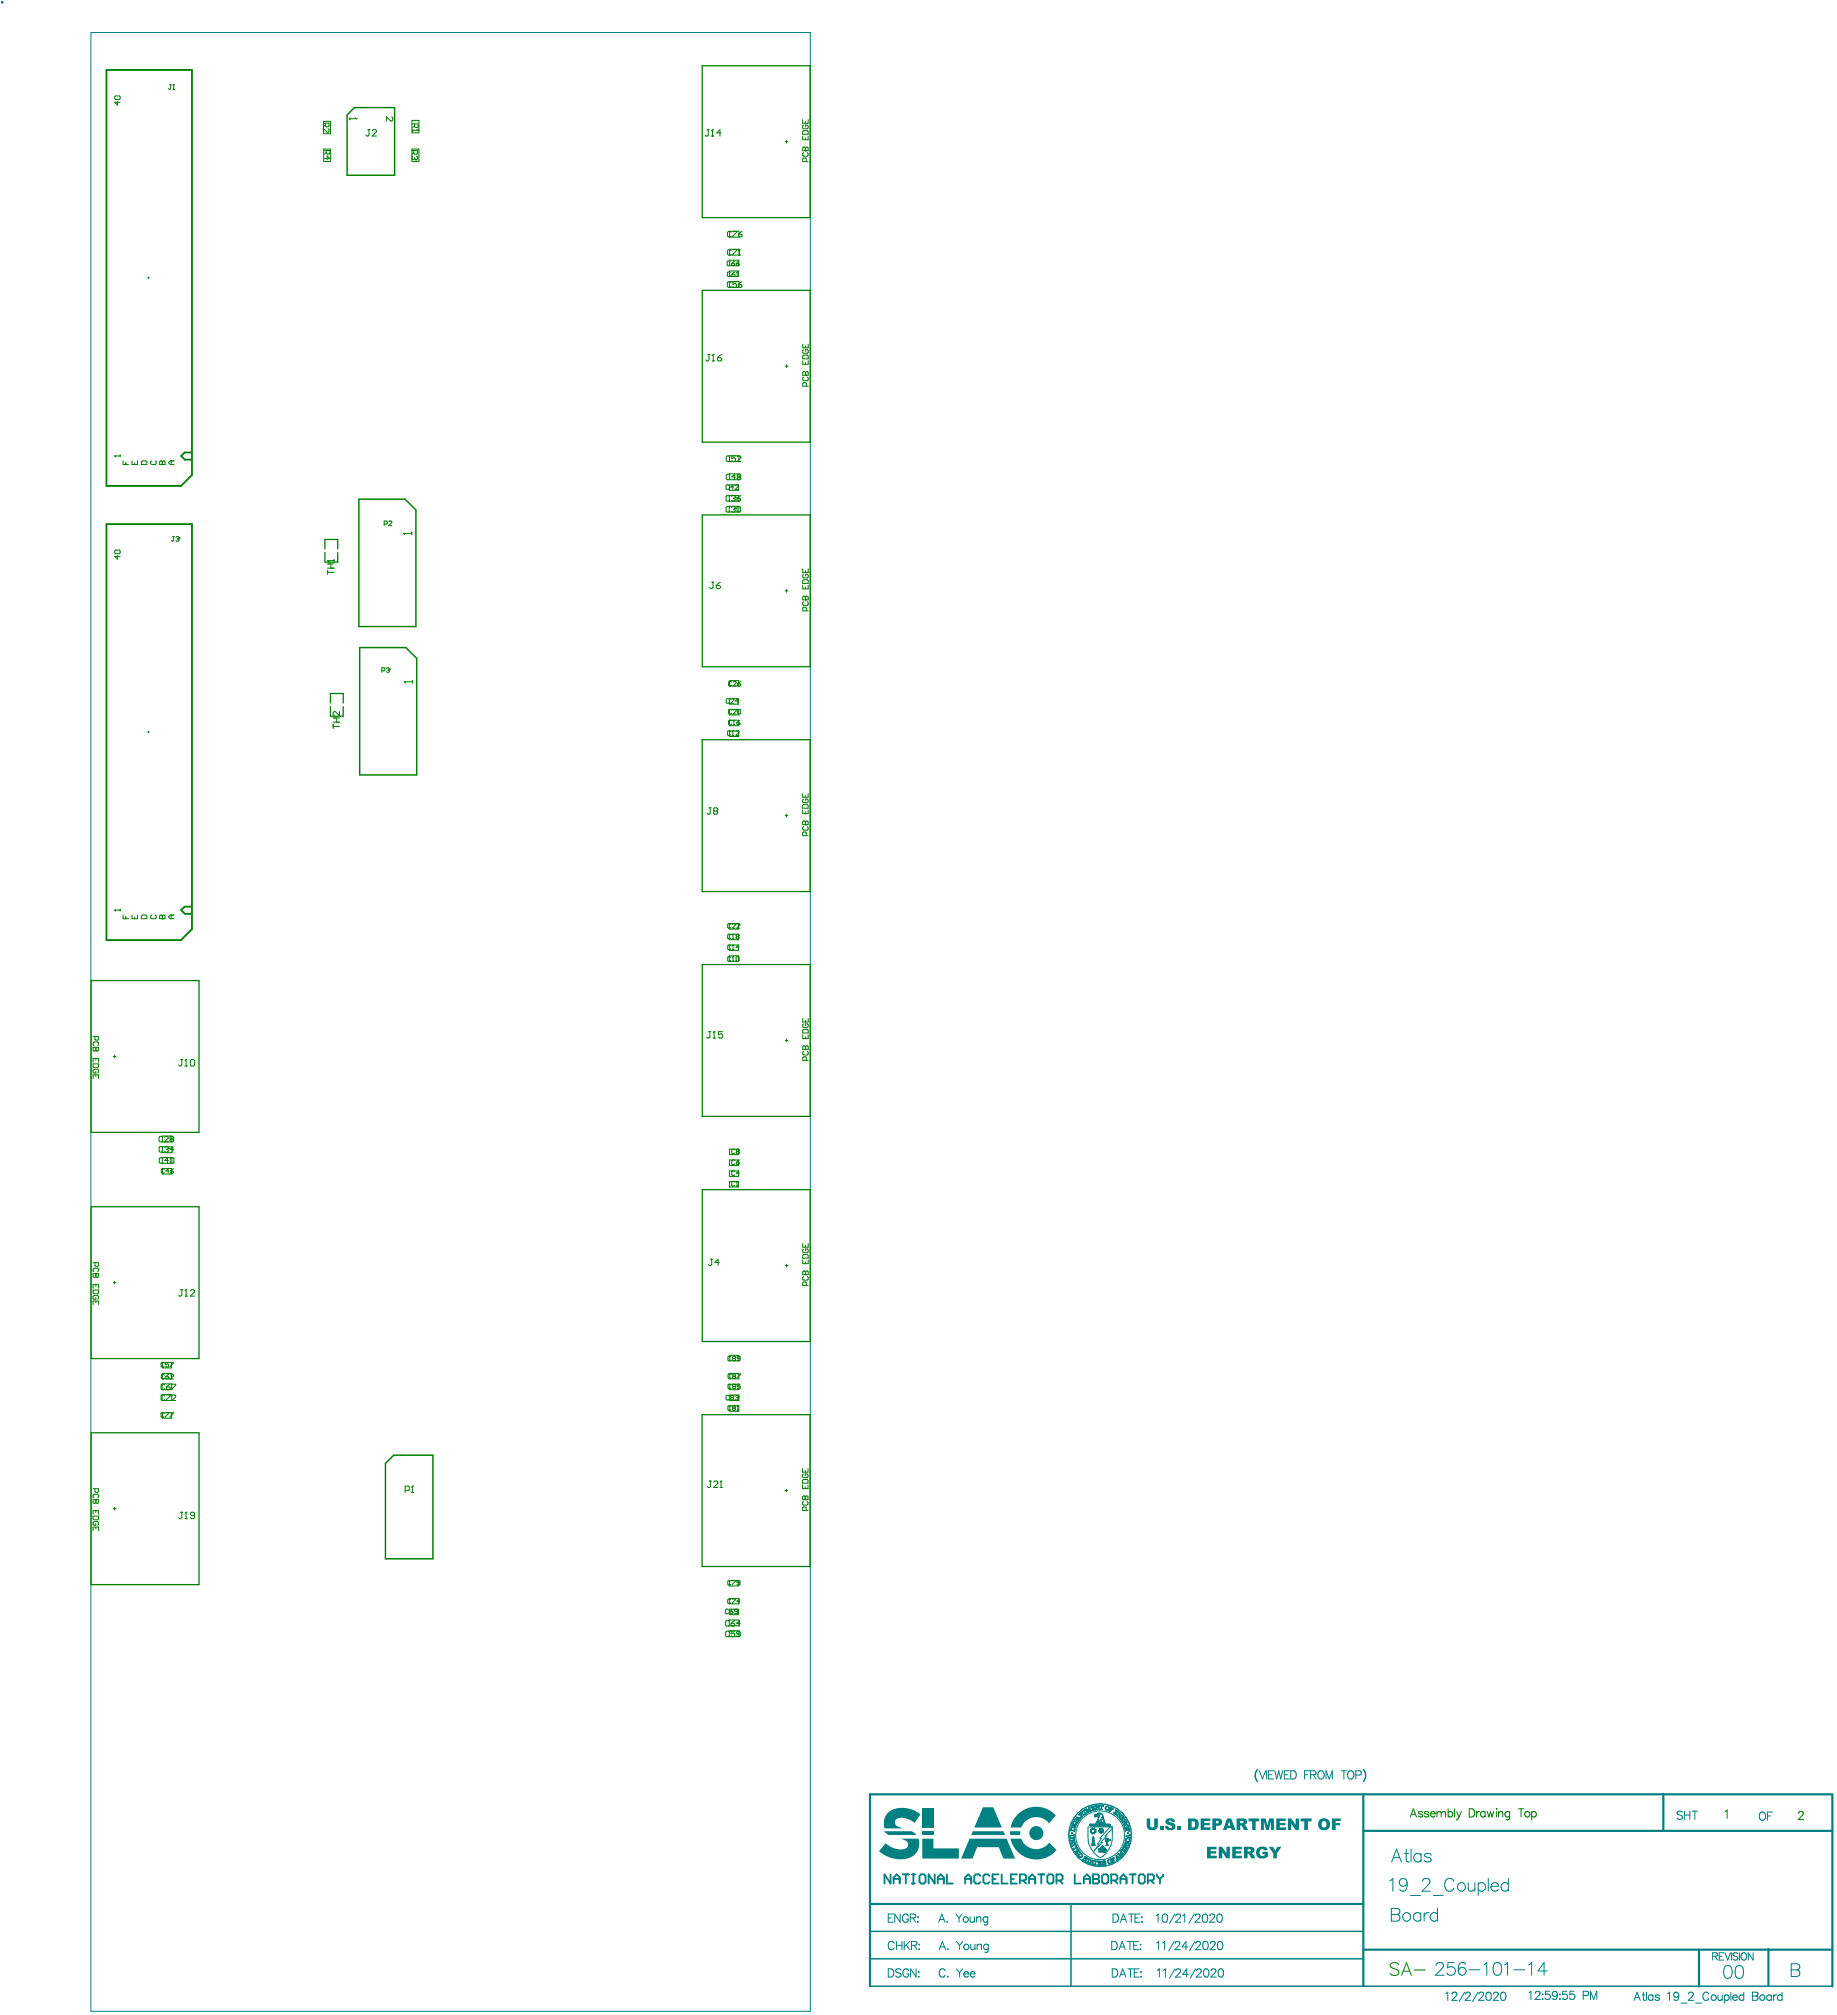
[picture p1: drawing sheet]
<svg xmlns="http://www.w3.org/2000/svg" width="425mm" height="466mm" viewBox="0 0 425 466" stroke-linecap="round" stroke-linejoin="round" font-family="sans-serif">
<g fill="#008080">
<path d="M233.5 423.5h2.4v.9h-2.4z"/>
<path d="M224.9 423.5h7.1l.4 .9h-7.9z"/>
<path d="M227.3 418h2.4l1.9 4.7h-6.3z"/>
<path d="M213.2 425.2h2.6v2.3h5.9v2.3h-8.5z"/>
<path d="M204.3 423.5h6.5l1.1 .9h-6.4z"/>
<path d="M235.4 419.5a6.1 6.1 0 0 1 8.7 .4l-1.6 1.8a3.7 3.7 0 0 0-6.4 1h-2.4a6 6 0 0 1 1.7-3.2z"/>
<path d="M205.5 419.1a6.3 6.3 0 0 1 7.3 .5l-1.3 2a3.9 3.9 0 0 0-4.2-.9 1.1 1.1 0 0 0-.3 1.3 1.1 1.1 0 0 0 1.1 .6l.8 .3h-4.4a3.6 3.6 0 0 1 1-3.8z"/>
<path d="M233.7 425.2h2.4a3.7 3.7 0 0 0 6.5 1l1.7 1.7a6.1 6.1 0 0 1-6.1 2 6.1 6.1 0 0 1-4.5-4.7z"/>
<path d="M224.2 425.2h8.6l1.9 4.6h-2.7l-1.1-2.6h-5l-1 2.6h-2.7z"/>
<path d="M204.8 426.3a4.4 4.4 0 0 0 4.9 1 1.11 1.11 0 0 0 .2-1.2 1.11 1.11 0 0 0-1-.6l-.7-.3h4.2a3.7 3.7 0 0 1-4.2 4.8l-1.2-.1a7.4 7.4 0 0 1-3.8-1.8z"/>
<circle cx="239.6" cy="424" r="1.62"/>
</g>
<g fill="none" stroke="#008080" stroke-width=".23">
<path d="M21 7.5h166.4v457.7h-166.4zM249.2 419.3a7.2 7.2 0 0 0-1.9 6.6M249.4 419.7l.7-.5 .1 .4 .6 .1-.2 .2-.6-.2-.1 .2 .4 .2M249.4 419.7h.1M249.4 419.7h.1l.5 .6M249.7 419.6h.1M249.7 419.4a.21 .21 0 0 1 .4 0 .21 .21 0 0 1-.1 .3l-.1 .1-.3-.3zM250.6 418.8l.4-.1-.2-.2-.6 .5v.2l.3-.3 .4 .6v.1l.3-.2M250.6 418.8h.1M250.6 418.8l.6 .6M251.2 419.4h.1M251.3 419.3h.1"/>
<path d="M251.5 417.7l-1.2 .7-1.1 .9M251.5 417.8l-1.2 .6-1.1 .9M251.6 419.2l-.3 .1M251.6 419.1v.1M252 418l.4 .8M252 418h.1M252 418l-.3 .1 .1 .7-.6-.5-.3 .2 .2 .1 .2 .7M252.1 418.9l-.3-.8 .1 1-.8-.7 .5 .7M252.1 418.9h.1M252.3 417.9l.7-.2 .2 .2h-.6v.3l.3-.3 .1 .4-.4-.1 .2 .4 .5-.4M252.3 417.9h.1M252.3 417.9l.3 .8"/>
<path d="M252.4 418.8h.1M252.4 418.8l-.3 .1M252.5 418.7v.1M252.5 418.7h.1M252.6 418.7h-.1M252.9 417.3l-1.4 .5M253.3 418.2h.1M253.3 418.2v.4l-.8 .2M253.3 418.5h.1M253.3 418.5h.4M253.7 418.5l-.2-.8 .7 .8v-1l-.3 .1 .2 .7-.5-.7h-.3l.1 .2v.7M253.7 418.5h.1"/>
<path d="M253.7 419.7h.1M253.8 419.7h.1M254.1 419.7v.4M254.1 419.7v.1M254.1 419.7h.1M254.2 419.5h.1M254.2 419.5l-.4 .1a.69 .69 0 0 1 .8-.1 .69 .69 0 0 1 .4 .6M254.2 419.5l.2 .1-.3 .1M254.3 417.5l.8 .1v.2l-.3-.2 .1 .9h-.5l.2-.2v-.6l-.3 .1zM255.8 417.3l-1.4-.1-1.5 .1-1.4 .4M255.8 417.3l1.4 .5M256.7 418.9h.1"/>
<path d="M256.7 418h.1M256.7 418l.7 .2v.3l-.5-.4-.1 .3h.3M256.7 418l-.2 .7-.2 .1 .4 .1M257.1 418.4h.1M257.1 418.4l-.1 .4-.3-.3v.4M257.2 417.8l1.2 .6 1.1 .9M257.2 417.7l1.2 .7 1.1 .9M257.5 419.3h-.1M258 418.6l.6 .4v.3M258 418.6h.1M258 418.6l-.3 .6-.2 .1M258.5 419.3l-.2-.4h-.2l-.1 .1 .3 .1-.2 .3-.2-.3-.2 .3 .7 .2-.3 .2-.7-.5"/>
<path d="M258.5 419.3h.1M258.8 419.2l-.4 .6-.2 .1 .3 .2M258.8 419.2l.3 .2-.2 .9 .4-.6M258.8 419.2h.1M259.2 419.6l.3 .3M259.2 419.6l.1 .1M259.5 419.3a7.3 7.3 0 0 1 2 6.6M259.5 419.9l-.7 .5 .1-1-.5 .7M259.5 419.9h.1M259.6 420h.1M247.1 424.4l.2 1.5M247.3 425.9l.4 1.4"/>
<path d="M247.5 425.5h.1M247.5 425.5l.1 .4M247.5 425.5l.1 .1M247.6 425.6h.1M247.6 425.9h.1M247.6 423.4h.1M247.6 423.4l.8 .2M247.7 427.2l.6 1.3 .9 1M247.7 427.3l.7 1.2 .8 1.1M247.8 426.7l.1 .4 .7-.4h.2M247.8 422.3h.1M247.8 422.7a.38 .38 0 0 1 .6 .1 .38 .38 0 0 1-.1 .5l-.6-.2z"/>
<path d="M247.8 426.7l.9-.3 .1 .3M247.8 426.7h.1M248 422.1l.3-.5h-.3l-.2 .7M248 422.1h.1M248 422.1l.3 .1-.1-.4 .4 .2-.3 .2 .4 .1v-.6l.2 .2-.2 .7-.1-.1-.8-.2M248.2 427.5h.1M248.2 427.5l.1 .3M248.3 421.3l.2-.4a.28 .28 0 0 1 .4-.2 .28 .28 0 0 1 0 .4l-.1 .2 .5 .1-.3 .3M248.3 421.3h.1M248.3 421.3l.6 .2 .1 .2M248.3 424.3h.1M248.3 427.8h.1"/>
<path d="M248.3 424.3l-.6 .1a.38 .38 0 0 0-.3 .4 .38 .38 0 0 0 .3 .4l.7 .1M248.4 424.3v.4l-.6-.1a.28 .28 0 0 0-.3 .2 .28 .28 0 0 0 .3 .3l.6-.2v.4M248.4 425.3h.1M248.4 425.4l.1 .3-.7 .6 .7-.3 .1 .3-.9 .1 .7-.8-.8 .1v.2M248.4 425.4h.1M248.4 425.4l-.8 .2M248.4 423.6h.1M248.5 423.2l-.1 .4M248.5 423.2a.48 .48 0 0 0-.3-.7 .48 .48 0 0 0-.6 .5v.4M248.5 428.2h.1M248.5 420.8l.4 .2-.1 .3-.4-.2zM248.8 426.7h.1"/>
<path d="M248.9 427.2l-.7 .3M248.9 427.2l-.3-.3h.2l.4 .7-.2 .1v-.4l-.7 .5M248.9 427.2h.1M249 420.4l.4 .1-.2 .2zM249 421.7h.1M249.2 429h.1M249.3 427.7l-.8 .5M249.3 427.7l.4 .6-.2 .2-.2-.6-.2 .2 .3 .2-.3 .2-.1-.4-.3 .3 .6 .4h-.3l-.5-.6M249.3 427.7h.1M249.3 421.2h.1M249.5 429.1l.4-.4a.35 .35 0 0 1 .3 .4 .35 .35 0 0 1-.4 .3 .35 .35 0 0 1-.3-.3zM249.8 428.5l-.4 .6-.2-.1"/>
<path d="M249.8 428.4l.3 .3a.49 .49 0 0 1 .1 .8 .49 .49 0 0 1-.8-.1l-.2-.4M249.8 428.4h.1M249.9 428.7h.1M249.9 420.4l-1-.1 .4 .9M249.9 420.4h.1M250 420.4l-.3 .3-.2-.2-.2 .3 .3 .2-.3 .2M250 420.3h.1M250.3 420.1h.1M250.3 420.1l-.3 .2M250.7 429.5l.3-.1 .4 .3-.1 .2-.2-.4-.3 .2a.36 .36 0 0 1 .4 .4 .36 .36 0 0 1-.4 .3l-.4-.3 .1-.3 .2 .5 .3-.1zM251.3 430.6v.1M251.3 429.9l.2-.2 .8 .4-.1 .3"/>
<path d="M251.3 429.9l.5 .1-.3 .6M251.5 430.6l-.2 .1M251.5 430.6h.1M251.6 422.5h5.6v1a5.9 5.9 0 0 1-2.8 6.1 5.8 5.8 0 0 1-2.8-6.1zM251.9 430.9h.1M251.9 430.9l.3 .2M251.9 430.9l.8-.7 .1 1.1-.3-.2 .1-.3-.4-.1v.3M251.9 422l.1 .2h.3M251.9 421.9v.1M251.9 421.9h.1M252 421.9h-.1M252 421.9l.5 .2-.2-.2h.1l.4 .4-.5-.1"/>
<path d="M252.2 430.3l-.3-.3-.3 .7 .1 .2-.4-.3M252.2 430.3v.1M252.2 431v.1M252.3 422.2h.1M252.4 423.9h-.1M252.4 426.8l.4-.1v-.2l.1 .3M252.4 423.2h-.3l.2 .2-.2 .1 .3 .1-.3 .2 .3-.1-.1 .2M252.4 423.2h.1M252.5 426.8h.1M252.5 426.3h.5M252.5 426.3l.1 .1M252.6 422.8l.1 .3"/>
<path d="M252.6 426.1h.4M252.6 422.8h.1M252.6 422.8v.3l-.3-.1 .1 .2M252.6 425.6l.4 .1zM252.6 426l.2-.3v.9M252.6 430.3v.5l-.3-.1zM252.6 426l.1 .1M252.6 426h.4M252.6 423.8v.3l.1-.2M252.6 423.8l-.2 .1M252.6 422l.2 .3h.2M252.6 425.8h.4"/>
<path d="M252.6 423.8h.1M252.6 425.6h.3zM252.6 425.6l.2-.7 .1 .8M252.6 421.9h.2l.3 .2-.2-.2h.2l.4 .4-.5-.1M252.6 426.8h.1M252.6 421.9v.1M252.7 426.8h.1M252.7 423.1h.1M252.7 425.2h.2h-.2M252.7 425h.1M252.7 425h.2M252.7 425.8l-.1-.1-.2 1.1h.8v-.1l-.7-.1 .3-.3"/>
<path d="M252.7 426.6l-.1-.5v.6M252.7 426.5v.1M252.7 426.7v.1M252.7 423.9h.1M252.8 424.9h-.1M252.8 425.2l-.1 .1h.2l-.1-.1M252.8 425l.1 .1h-.2zM252.8 424.9v1.4M252.8 426.3h.1M252.8 426l-.3 .3M252.8 426.5h-.1M252.8 426.3l.3 .3"/>
<path d="M252.8 424.9h.1M252.8 425.7l.2 .3M252.8 426l.2 .3M252.9 425.8v-.1l.2 1.2M252.9 425h.1M252.9 423.8l-.1 .3-.1-.2M252.9 423.8h.1M252.9 426.7v.1M252.9 425.4l-.2 .1h.2M253 423.1l.2-.1-.1 .2M253 422.2h.1M253 423.1h.1"/>
<path d="M253 426l-.1 .1M253 431.2h.1M253 431.2l.4 .1M253 422.2v.1M253 431.2l.3-.7h-.4l.1-.2 .8 .1v.3l-.4-.2v.8M253 426.3l-.1 .1M253 426.4l-.5 .1M253 423.8l.1 .3-.2-.3M253 423.8h.1M253.1 422.8l-.2 .2-.1-.2-.1 .3M253.1 422.8l-.1 .3M253.1 422.8h.1"/>
<path d="M253.1 423.2l.3-.1-.3 .2 .3 .1-.2 .1 .2 .2-.3-.1M253.1 423.7l.1 .2-.1-.1M253.1 423.6v.1M253.1 423.2h.1M253.3 422l.2 .3 .2-.1M253.3 421.9h.2l.3 .2-.2-.2 .3 .1M253.3 421.9v.1M253.4 431.3h.1M253.5 421.6h.1M253.7 422.2h.1M253.7 420.1h-.3l-.2 .1-.1-.2v-.3l.5-.1a.86 .86 0 0 1 1.4 .1l.6 2-.4-.2-.3 .3-.2-.3v.1M253.7 420.1a.54 .54 0 0 1 .1 .8l-.4 .8 .4-.2 .1 .3 .4-.3"/>
<path d="M253.8 420l.3 .4-.6 1.2M253.8 420l.3 .1-.5-.2-.4 .2-.1-.1a.52 .52 0 0 1 .6-.4 .52 .52 0 0 1 .5 .5h-.1M253.9 431.3h.1M253.9 430.5h.8l.1 .2-.6-.2-.1 .3 .4-.1-.1 .4-.3-.2v.4l.7-.2-.1 .3-.8-.1M253.9 430.5h.1M253.9 430.5v.8M253.9 422l.3 .3-.5-.1M254 422l.2-.1 .3 .2-.2-.2h.2l.3 .4-.4-.1M254 422l.2 .3h.2M254 427.7l.1 .1M254 427.6h.2M254 427.6v.1"/>
<path d="M254 421.3h.1M254 421.3l.1-.2v.2M254.1 421.3h-.1M254.1 428.2h1.4M254.1 428.2v.1l1.4 .1M254.1 423.3a.7 .7 0 0 1 1 .2 .75 .75 0 0 1-1-.2zM254.1 420.1h.1M254.2 427.8v.1M254.2 427.6v.2M254.2 423.1l.1 .3M254.2 427.8h.1M254.2 427.7v.1"/>
<path d="M254.2 427.6l-.1 .1 .1 .2M254.2 427.6v.1M254.2 427.6h.1M254.3 423l-.1 .1M254.3 423l.1 .1M254.3 427.8l-.1 .1M254.3 423h.1M254.3 421.5v.1M254.3 423.5h.1M254.3 428l-.2 .2M254.3 428.1h.1M254.3 427.6v.5"/>
<path d="M254.3 427.7h-.3M254.3 427.8h-.1M254.4 422.2h.1M254.3 423v.1M254.3 421.6l.1 .2 .3-.2M254.3 423.4l-.1 .3M254.3 423.5l-.1 .2M254.3 423.4l.7 .4-.1-.4M254.4 423h.1M254.4 422.2v.1M254.4 423l-.1 .1M254.4 423.5h-.1"/>
<path d="M254.4 422.3h.1M254.4 427.5l-.1 .1M254.4 423.1l.5 .4M254.4 427.5v.6h.3M254.4 423.1l.5 .3M254.4 427.4h.4M254.4 423.6l.2 .4M254.4 423.2l.1 .4M254.5 423.6l.1 .4M254.5 423.2l-.1 .2M254.5 423.3l-.2 .2M254.6 423.4v.1z"/>
<path d="M254.6 423.7h-.4M254.6 420.7v.1M254.6 421.2v.1M254.6 420.8h.1M254.6 427.8v.3M254.6 421v.2zM254.6 421.6l-.2 .1-.2-.3-.3 .3v-.3l-.4 .2M254.6 427.3h.2M254.6 422.9l-.1 .3M254.6 422.9h.1M254.6 422.9l-.2 .3M254.6 428.1h.1"/>
<path d="M254.7 423.5h-.1M254.7 422.9v.3M254.7 422.9l.1 .3M254.7 423.9l-.1 .1M254.7 427.1l-.3 .4M254.7 422l.2 .3 .2-.1M254.7 427.1l-.2 1M254.7 427.1l-.1 1M254.7 421.9l.6 .1M254.7 421.9v.1M254.7 423.7h.1M254.7 423.6v.3"/>
<path d="M254.7 423.6v.1M254.7 423.6h.1M254.7 423.6l.1 .1M254.8 423.6l-.1 .3M254.8 423.2v.4M254.8 423.6v.1M254.8 420.3v.2zM254.8 423.1l-.3 .2M254.8 423.7h-.1M254.8 427.8l.1 .3-.1 .1zM254.8 423.1l.2-.1-.1 .4M254.9 423.4l-.3 .3"/>
<path d="M254.9 427.1h-.1M254.9 427h.1M254.9 427v.1M254.9 427l-.1 .1M254.9 427.7l.1 .4h.2M254.9 428.1h.1M254.9 420.5l.1 .1M255 430.5l.5-.1 .1 .2-.4-.2-.2 .2 .2 .1a.37 .37 0 0 1 .4 .1 .37 .37 0 0 1 0 .5 .37 .37 0 0 1-.5 0l-.2-.2 .5 .2 .1-.1v-.3a.38 .38 0 0 1-.4 0 .38 .38 0 0 1-.1-.4zM255 427.1l-.2 1M255 427.5l.3 .1M255 427.7h.1M255 427.5l.2 .1"/>
<path d="M255 427.1h-.3M255 427.1h.1M255 420.1h.1M255 427.1l-.4 1M255 427.5v.5M255 420.1l.4 1.5-.3-.3-.2 .4-.2-.4-.1 .3M255 420.6v.2zM255 427.6h.1M255 422.2h.1M255 428h.1M255 427.2l-.1 .9M255.1 428v.1"/>
<path d="M255.1 427.2h.1M255.1 427.6v.4M255.1 427.7v.3M255.1 427.6h.1M255.1 427.9h-.1M255.1 427.1l-.2 .4M255.1 428l.1 .1M255.1 427.1l.1 .1M255.1 427.1l-.1 .1M255.1 427.1l-.3 1M255.1 428h.1M255.1 428.1h.1"/>
<path d="M255.1 427.7l.1 .4M255.1 427.3v.3M255.2 428.1h-.1M255.2 427.3l-.1-.1 .2 .2M255.2 427.3l.1 .1M255.2 427.8h.4M255.2 427.8h.1M255.2 427.9h-.2M255.2 427.9l.1 .1h-.2M255.2 427.5h.1M255.2 427.2h.1M255.2 427.2l-.1 .5"/>
<path d="M255.2 427.4v.5M255.2 427.2l-.1 .1M255.2 427.2l-.2 .3M255.2 428h-.1M255.2 427.9h-.1M255.3 427.3v.2M255.3 427.7h.3M255.3 427.9l.1 .1M255.3 427.2l.1 .1M255.3 427.8l.1 .2M255.3 427.5v.4M255.3 427.3h.1"/>
<path d="M255.3 427.3l-.1 .1M255.3 422l.2 .3-.4-.1M255.3 427.3l.1 .2M255.3 427.3l-.2 .4M255.3 422l.3 .3 .1-.1M255.4 427.5h.1M255.4 427.5h-.1M255.4 427.7h.2M255.4 427.7v.1M255.4 427.7v.2M255.4 427.8v.1M255.4 427.6v.1"/>
<path d="M255.4 428.1h-.2M255.4 427.4v.1M255.4 427.7l.2 .1M255.4 427.3l.1 .2M255.4 427.7h.1M255.4 427.6h.2M255.4 427.9v.1M255.4 427.9h.1M255.4 427.5v.1M255.5 427.9h.1M255.5 427.5l-.1 .6M255.5 427.9h-.1"/>
<path d="M255.5 427.5v.1M255.5 427.9l-.1 .1M255.5 428h.1M255.5 427.8l-.1 .3-.2-.2M255.5 427.8v.2M255.5 428.2v.2M255.5 427.8v.1M255.6 425.6h.2zM255.6 427.7v.1M255.6 425.4l.2 .1zM255.6 427.8h.1M255.6 427.7h.1"/>
<path d="M255.6 426.8h.7M255.6 427.8v.2M255.6 427.9h.2M255.6 427.9v.1M255.7 425.5h.2M255.7 427.8h-.1M255.7 425.5h.1M255.7 425.3l.1 .1zM255.7 425.7l.1-.1zM255.7 427.7h.1M255.7 427.8h.1M255.7 425.4l.1 .1z"/>
<path d="M255.7 422.2h.1M255.7 427.7v.1M255.7 425.8l.1-.1zM255.7 427.7l-.5 .1M255.7 427.7l-.1 .1M255.8 425.3v.1zM255.8 427.9l-.3 .5M255.8 425.5h.1M255.8 427.9l-.3 .3M255.8 425.4h.1M255.8 425.5l.1 .1M255.8 426.8h.3"/>
<path d="M255.8 425.3l.1 .1M255.8 425.7h.1M255.9 426.7h.2M255.9 425.7h.1M255.9 425.7l-.1 .2 .1-.2M255.9 425.2l-.1 .1M255.9 425.2v.2M255.9 425.1l.1 .2zM255.9 425.4v.1M255.9 426.4h.2M255.9 426.5h.2M255.9 425.4h.1"/>
<path d="M255.9 425.4l-.2-.2 .2 .2M255.9 426.3h.2M255.9 426.2h.2M255.9 425.7v.1zM255.9 426l-.1 .8M255.9 425.5v.1M255.9 425.4l.1 .1M255.9 426.1h.2M255.9 425.5h.1M256 425.6l-.3 .2 .1-.1M256 425.7l-.1 .3M256 425.5v.1"/>
<path d="M256 425.6l-.1 .1M256 425.3h.1M256 425.7h.1M256 425.5h.1M256 425.6h.1M256 425.6v.3M256 425.3v-.1v.3M256 426v.8M256 425.5h-.1M256 425.4h-.1M256 422l-.3-.1 .2 .2-.4-.2-.2 .1M256 422l.1 .1"/>
<path d="M256 425.6l.1 .1M256 422l.3-.1 .3 .2-.2-.2h.3l.1 .4-.4-.1M256 426l.2 .8M256 425.6l.3 .3-.2-.2M256 425.7v.3zM256 425.1v.2zM256 425.4h.1M256 422l.2 .3-.5-.1M256 425.4l.1 .1M256.1 425.6h.1M256.1 425.7v.1zM256.1 425.6h-.1"/>
<path d="M256.1 425.5h.1M256.1 425.7h-.1M256.1 425.4h.1M256.1 425.2v.1M256.1 425.7h.1M256.1 425.7l.1 .1M256.1 422.1l.4 .2M256.1 426h-.2l-.1 .8M256.1 425.6v.1M256.2 425.5h.2M256.2 425.5h.1M256.2 425.6v.1"/>
<path d="M256.2 425.6l.2 .1h-.2M256.2 425.4l.1-.1-.2 .2M256.2 425.2l-.1 .2zM256.2 425.6l.1 .1M256.2 425.6h.2M256.2 425.3l-.1 .1M256.2 425.3h.1M256.3 425.7h.1M256.3 425.5h-.2M256.3 425.5h.1M256.4 422.2h.1M256.4 425.5v.1"/>
<path d="M256.4 425.5h.3v.2l-.3-.1M256.4 425.5l.3-.1zM256.4 425.6h.3M256.4 422.2l.1 .1M256.5 422.3h.1M256.7 422.5l-2.4 2.6 .4 .1-.9 1.2 .3 .1-1.1 1.6 1.9-2h-.4l1.3-1.5h-.3l1.7-1.7v-.4M256.8 430h.1M256.8 429.9l.7-.3 .2 .1-.6 .2 .1 .3 .2-.3 .2 .3h-.3l.3 .4M256.8 430h.2l.2 .7M257.2 430.7l.1 .1M257.6 430.6h.1M257.6 430.6l-.3 .2"/>
<path d="M258 429.2l1 .4-.3 .2-.2-.3-.2 .2 .2 .3-.3 .2zM258.1 429.3l.4 .2-.3 .2zM258.2 430.2h.1M258.4 428.9h.1M258.4 428.9l.6 .4 .1 .2 .2-.3M258.4 420.1h.1M258.9 420.5h.2l.5-.5 .5 .6-.2 .2-.2-.6-.2 .2 .3 .2-.3 .2-.1-.4-.2 .2-.1 .2 .6 .3-.4 .1zM259.2 428l-.2 .2 .3 .7-.7-.3-.2 .3M259.2 428.1l.4 .5h.3M259.2 428v.1M259.2 427.9h.1M259.3 429.2l-.1 .1"/>
<path d="M259.5 427.7v.1M259.5 421.3h.1M259.5 421.3l.1 .3 .3-.3 .1 .2M259.6 428.9l-.5-.6 .3 .8-.8-.3 .6 .5M259.6 428.9h.1M259.7 427.2l.5-.7 .2 .1v.2l.6-.1-.1 .2-.6 .1-.1 .2h.5M259.7 427.2h.1M259.7 427.2l.8 .2v.2M259.9 428.6h.1M259.9 428.6l-.3 .3M259.9 427.4l-.4 .3M259.9 427.3h-.2l-.5 .6"/>
<path d="M259.9 427.3v.1M260 421.3l.3-.2 .2 .4-.3 .1zM260.1 426.6l.2 .1-.1 .4-.3-.2zM260.2 426l.8 .3M260.2 426h.1M260.2 423.1h.1M260.2 423.1l.1 .4M260.2 426l-.1 .3h.2l.6 .3M260.2 420.8l.4 .7-.1 .2-.4-.1-.2 .6-.1-.3 .2-.4M260.2 420.8v.1M260.2 420.9l-.7 .4M260.3 427.5l-.2 .7-.3-.2 .3-.2-.3-.2-.1 .3-.2-.1"/>
<path d="M260.3 423.5h.1M260.3 423.4v.1M260.3 423.3v.1M260.3 427.5l.2 .3-.5 .6-.1-.2-.6-.3M260.3 427.5h.1M260.3 424.6l1-.4v.4h-.4v.3h.4l-.1 .3zM260.3 425.2h.4l-.3 .2-.1 .3 .5 .2 .3-.2v-.5a.51 .51 0 0 1-.1 .8 .51 .51 0 0 1-.7-.1 .51 .51 0 0 1 0-.7zM260.3 425.2h.1M260.4 428.5a7.2 7.2 0 0 1-11.2 1.1M260.5 424.7l.4-.1v.3zM260.5 427.6h.1M260.5 422.9h.1"/>
<path d="M260.7 427.2h.1M260.7 427.2l-.2 .4M260.9 426.6h.1M261 422.5h.1M261 422.5h-.1a.48 .48 0 0 0-.7-.6 .48 .48 0 0 0 0 .9l-.1 .1h.4M261 422.5l-.3 .2 .1-.2a.36 .36 0 0 0-.2-.5 .36 .36 0 0 0-.5 .2 .36 .36 0 0 0 .2 .5l.2-.2v.4M261 426.2l-.1 .4M261 426.2v.1M261.1 423.1l-.1-.1-.3 .2 .4 .2 .1-.1v.3l-.6-.3h-.3M261.1 423v.1M261.1 423l-.1-.3-.4 .4h-.4M261.2 425.3h.1"/>
<path d="M261.5 425.9l-.5 1.4-.6 1.2M261.6 424.4l-.1 1.5"/>
<circle cx="256" cy="418.3" r=".38"/>
<circle cx="256" cy="418.2" r=".49"/>
<circle cx="247.9" cy="423.9" r=".12"/>
<circle cx="254.4" cy="424.5" r="5.7"/>
<circle cx="256.6" cy="430.5" r=".49"/>
<circle cx="256.6" cy="430.6" r=".38"/>
<circle cx="260.8" cy="423.9" r=".12"/>
</g>
<path d="M315.2 415v44.4M384.6 414.9v8.4M423.7 415h-222.5v44.4M423.7 415.1v44.3M315.2 423.4h108.5M201.2 440.3h114M315.2 450.9h108.5M392.8 451v8.4M408.9 450.8v8.4" fill="none" stroke="#008080" stroke-width=".51"/>
<path d="M201.2 453h114M201.2 446.7h114M201.4 459.4h222.3M247.6 440.3v19.1" fill="none" stroke="#008080" stroke-width=".34"/>
<g fill="#008080">
<path d="M213.2 423.5h2.6v.9h-2.6z" fill-rule="evenodd"/>
<path d="M213.2 418.1h2.6v4.6h-2.6z" fill-rule="evenodd"/>
</g>
<path d="M.5 .4v.2z" fill="none" stroke="#008080" stroke-width=".42"/>
<g fill="none" stroke="#008080" stroke-width=".23">
<path d="M389 419.1a.72 .72 0 0 0-.7-.3 .72 .72 0 0 0-.5 .5l.1 .3 .9 .4 .2 .5a.83 .83 0 0 1-1.2 0M389.5 418.9v1.9M389.5 419.8h1.2M390.7 418.9v1.9M391.2 418.9h1.3M391.9 418.9v1.9M407.1 419.2a.95 .95 0 0 1 1.2 .6 .95 .95 0 0 1-.6 1.2 .99 .99 0 0 1-1-.7 .99 .99 0 0 1 .4-1.1zM408.7 420h.7M409.8 419.1h-1.1v1.9M321.8 430.6l1.1-2.9 1.1 2.9M322.2 429.6h1.4M324.7 428.6h1"/>
<path d="M325.1 427.7v2.4l.2 .4 .5 .1M326.3 427.7v2.9M328.6 429.1a.94 .94 0 0 0-1.4-.2 .94 .94 0 0 0 0 1.4 .94 .94 0 0 0 1.4-.1M328.6 428.6v2M330.9 429.1a.89 .89 0 0 0-1.5 0l.1 .3 1.3 .4 .1 .4a.89 .89 0 0 1-1.5 0M205.4 455.3h.6a1.02 1.02 0 0 1 .7 1 1.02 1.02 0 0 1-.7 .9h-.6zM205.4 443.6h.7M206.6 442.7h-1.2v1.9h1.2M206.7 449.5a.7 .7 0 0 0-.8-.5 .7 .7 0 0 0-.5 .7v.5a.7 .7 0 0 0 .5 .7 .7 .7 0 0 0 .8-.4M207.3 449.9h1.2M207.3 449v1.9M208.1 442.7v1.9l-1.2-1.9v1.9"/>
<path d="M208.3 455.6a.72 .72 0 0 0-.6-.3 .72 .72 0 0 0-.6 .5l.2 .3 .9 .3 .1 .6a.83 .83 0 0 1-1.2 0M208.5 449v1.9M209.1 449v1.9M209.5 449.8l.8 1.1M210 443.1a.7 .7 0 0 0-.8-.4 .7 .7 0 0 0-.5 .7v.4a.68 .68 0 0 0 .6 .8 .68 .68 0 0 0 .7-.8h-.4M210.1 455.8a.7 .7 0 0 0-.8-.5 .7 .7 0 0 0-.5 .8v.4a.68 .68 0 0 0 .6 .8 .68 .68 0 0 0 .7-.8h-.4M210.3 449l-1.2 1.3M210.5 443.6l1-.1 .2-.3-.1-.4-.3-.1h-.8v1.9M210.8 449.9l1-.1 .2-.2-.1-.4-.3-.2h-.8v1.9M211.1 443.6l.6 1M211.4 449.9l.6 1M211.8 455.3v1.9l-1.2-1.9v1.9"/>
<path d="M212.2 443.3v.2zM212.2 444.4v.2zM212.4 456v.2zM212.4 457.1v.1zM212.5 450.7v.2zM212.5 449.6v.2zM217 444.6l.8-1.9 .7 1.9M217.2 450.9l.7-1.9 .7 1.9M217.3 443.9h.9M217.4 450.3h.9M218.5 455.8a.7 .7 0 0 0-.8-.5 .7 .7 0 0 0-.5 .8v.4a.7 .7 0 0 0 .5 .8 .7 .7 0 0 0 .8-.5M219 444.4v.2z"/>
<path d="M219.1 457.1v.1zM219.1 450.7v.2zM221 442.7l.7 .9M221.2 455.3l.7 1M221.2 449l.7 .9M221.7 443.6v1M221.9 449.9v1M221.9 456.3v.9M222.5 442.7l-.8 .9M222.6 455.3l-.7 1M222.6 449l-.7 .9M222.8 456.5v.2a.58 .58 0 0 0 .5 .5 .58 .58 0 0 0 .6-.2"/>
<path d="M222.9 456.3a.52 .52 0 0 1 .6-.3 .52 .52 0 0 1 .4 .5h-1.1zM224.3 443.3l.1 1.2 .5 .1 .4-.4M224.3 456.5v.2a.58 .58 0 0 0 .5 .5 .58 .58 0 0 0 .6-.2M224.4 456.3a.52 .52 0 0 1 .6-.3 .52 .52 0 0 1 .4 .5h-1.1zM224.4 449.6l.1 1.2 .5 .1 .4-.4M225.3 443.3v1.3M225.4 449.6v1.3M225.8 443.7l.5-.4 .4 .1 .1 1.2M225.8 443.3v1.3M225.9 450l.5-.4 .4 .1 .1 1.2M225.9 449.6v1.3M228.4 443.6a.61 .61 0 0 0-.9-.1 .61 .61 0 0 0 0 .9 .61 .61 0 0 0 .9-.1"/>
<path d="M228.4 443.3v1.5a.5 .5 0 0 1-.3 .4 .5 .5 0 0 1-.5-.1M228.5 449.9a.61 .61 0 0 0-.9-.1 .61 .61 0 0 0 0 .9 .61 .61 0 0 0 .9-.1M228.5 449.6v1.5a.5 .5 0 0 1-.3 .4 .5 .5 0 0 1-.5 0M257 449h.7a1.02 1.02 0 0 1 .6 1 1.02 1.02 0 0 1-.6 .9h-.7zM257.2 455.3h.6a1.02 1.02 0 0 1 .7 1 1.02 1.02 0 0 1-.7 .9h-.6zM257.3 442.7h.7a1.02 1.02 0 0 1 .6 .9 1.02 1.02 0 0 1-.6 1h-.7zM258.7 450.9l.8-1.9 .7 1.9M258.9 457.2l.7-1.9 .7 1.9M259 450.3h.9M259 444.6l.8-1.9 .7 1.9M259.1 456.6h.9M259.3 443.9h.9"/>
<path d="M260.6 449h1.3M260.8 455.3h1.2M260.9 442.7h1.3M261.3 449v1.9M261.4 455.3v1.9M261.6 442.7v1.9M262.1 449.9h.8M262.3 456.3h.7M262.4 443.6h.7M263.3 449h-1.2v1.9h1.2M263.4 455.3h-1.1v1.9h1.1M263.6 442.7h-1.2v1.9h1.2"/>
<path d="M263.7 449.6v.2zM263.7 450.7v.2zM263.8 456v.2zM263.8 457.1v.1zM264 443.3v.2zM264 444.4v.2zM267.3 443l.5-.3v1.9M267.4 449.4l.5-.4v1.9M267.6 455.7l.5-.4v1.9M268.8 449.4l.5-.4v1.9M269 442.8a.62 .62 0 0 1 .9 .2 .96 .96 0 0 1-.6 1.6 1.22 1.22 0 0 1-.3-1.8zM269 455.7l.5-.4v1.9"/>
<path d="M271.5 449l-1.3 2.2M271.7 455.3l-1.3 2.2M271.7 442.7l-1.3 2.1M271.7 449.5l.4-.5 .5 .1 .2 .3-.3 .6-.9 .9h1.3M271.9 455.8l.3-.5 .6 .1 .2 .3-.3 .6-.9 .9h1.3M271.9 443.1l.3-.4 .6 .1 .2 .2-.3 .7-.9 .9h1.3M273.5 443l.4-.3v1.9M274.7 450.3h-1.4l.9-1.3v1.9M274.8 456.6h-1.3l.9-1.3v1.9M276.1 442.7l-1.2 2.1M276.3 449l-1.3 2.2M276.4 443.1l.3-.4 .6 .1 .2 .2-.3 .7-.9 .9h1.2"/>
<path d="M276.4 455.3l-1.2 2.2M276.5 449.5l.4-.5 .5 .1 .2 .3-.3 .6-.9 .9h1.3M276.7 455.8l.3-.5 .6 .1 .1 .3-.2 .6-.9 .9h1.2M278.2 442.8a.62 .62 0 0 1 .9 .2 .96 .96 0 0 1-.6 1.6 1.21 1.21 0 0 1-.3-1.8zM278.4 449.1a.62 .62 0 0 1 .9 .3 .96 .96 0 0 1-.7 1.5 1.21 1.21 0 0 1-.2-1.8zM278.5 455.4a.62 .62 0 0 1 .9 .3 .96 .96 0 0 1-.6 1.5 1.21 1.21 0 0 1-.3-1.8zM279.8 443.1l.3-.4h.4l.3 .3-.2 .7-.9 .9h1.2M279.9 449.5l.3-.5h.4l.4 .4-.3 .6-.9 .9h1.3M280 455.8l.4-.5h.4l.3 .4-.2 .6-.9 .9h1.2M281.6 442.8a.62 .62 0 0 1 .9 .2 .96 .96 0 0 1-.6 1.6 1.21 1.21 0 0 1-.3-1.8zM281.8 449.1a.62 .62 0 0 1 .9 .3 .96 .96 0 0 1-.7 1.5 1.21 1.21 0 0 1-.2-1.8zM281.9 455.4a.62 .62 0 0 1 .9 .3 .96 .96 0 0 1-.6 1.5 1.21 1.21 0 0 1-.3-1.8z"/>
<path d="M414.2 454.2l1.7 .1a.68 .68 0 0 1 0 1.1l-.5 .2a.78 .78 0 0 1 .8 .7 .78 .78 0 0 1-.8 .8h-1.2zM414.2 455.6h1.2"/>
<circle cx="223.3" cy="444" r=".63"/>
<circle cx="223.4" cy="450.3" r=".63"/>
</g>
<g fill="#008080">
<path d="M279.1 427.1h2.2v.6h-1.4v.4h1.3v.6h-1.3v.5h1.4v.6h-2.2z"/>
<path d="M281.8 427.1h.8l1 1.5v-1.5h.8v2.7h-.8l-1-1.5v1.5h-.8z"/>
<path d="M284.9 427.1h2.2v.6h-1.4v.4h1.3v.6h-1.3v.5h1.5v.6h-2.3z"/>
<path d="M290.8 427.4l.7-.3h.7l.7 .2 .2 .5-.8 .1a.67 .67 0 0 0-.9 0 .67 .67 0 0 0-.1 .9 .68 .68 0 0 0 1.1 .3v-.3h-.5v-.5h1.3v1.1l-.7 .4h-.7a1.42 1.42 0 0 1-1.3-.9 1.42 1.42 0 0 1 .3-1.5z"/>
<path d="M293.4 427.1h.9l.5 .9 .6-.9h.9l-1.1 1.6v1.1h-.8v-1.1z"/>
<path d="M265.1 420.6h.8l.1 1.7a.44 .44 0 0 0 .5 .4 .44 .44 0 0 0 .4-.5v-1.6h.8v2l-.3 .4-.6 .3-.9-.1-.5-.3-.3-.5z"/>
<path d="M268.2 422.5h.8v.7h-.8z"/>
<path d="M269.8 420.6l1-.1a.87 .87 0 0 1 .9 .8l-.8 .1a.37 .37 0 0 0-.3-.4 .37 .37 0 0 0-.4 .3l1.2 .4a.91 .91 0 0 1 .2 1.2 .91 .91 0 0 1-1.2 .4l-.4-.1a.75 .75 0 0 1-.6-.9h.7a.42 .42 0 0 0 .4 .5 .42 .42 0 0 0 .5-.4l-.7-.3a.81 .81 0 0 1-.8-.5 .81 .81 0 0 1 .3-1z"/>
<path d="M272.2 422.5h.8v.7h-.8z"/>
<path d="M277.6 420.6h2.2v.6h-1.3v.4h1.2v.5h-1.2v.5h1.4v.6h-2.3z"/>
<path d="M288.7 420.6h2.5v.6h-.9v2h-.8v-2h-.8z"/>
<path d="M291.5 420.6h1.1l.4 1.6 .4-1.6h1.1v2.6h-.6v-2l-.5 2h-.7l-.5-2v2h-.7z"/>
<path d="M295.1 420.6h2.2v.6h-1.4v.4h1.3v.5h-1.3v.5h1.4v.6h-2.2z"/>
<path d="M297.8 420.6h.8l1 1.4v-1.4h.7v2.6h-.7l-1-1.4v1.4h-.8z"/>
<path d="M300.7 420.6h2.6v.6h-.9v2h-.8v-2h-.9z"/>
<path d="M308 420.6h2v.6h-1.2v.4h1v.5h-1v1.1h-.8z"/>
<path d="M288.5 427.7v.5h.4a.28 .28 0 0 0 .3-.3 .28 .28 0 0 0-.4-.2zM287.6 427.1h1.5a.77 .77 0 0 1 .9 .7 .77 .77 0 0 1-.6 .8l.4 .3 .4 .9h-.9l-.6-1.1h-.2v1.1h-.9z"/>
<path d="M275.5 421.2v1.4h.6l.2-.5a.68 .68 0 0 0-.6-.9zM274.7 420.6h1.4l.7 .3 .3 .4 .1 .8-.4 .9-.5 .2h-1.6z"/>
<path d="M281.2 421.1v.6h.2a.31 .31 0 0 0 .4-.3 .31 .31 0 0 0-.4-.3zM280.3 420.6h1.5a.86 .86 0 0 1 .8 .9 .86 .86 0 0 1-1 .8h-.4v.9h-.9z"/>
<path d="M284.2 421.2l-.3 1h.6zM283.7 420.6h1l1 2.6h-.9l-.1-.4h-1l-.1 .4h-.8z"/>
<path d="M286.8 421.1v.6l.4-.1a.27 .27 0 0 0 .3-.3 .27 .27 0 0 0-.3-.2zM285.9 420.6h1.5a.76 .76 0 0 1 1 .5 .76 .76 0 0 1-.7 .9l.3 .3 .6 .9h-1l-.6-1h-.2v1h-.9z"/>
<path d="M305.8 421.3l-.2 .5a.59 .59 0 0 0 .2 .8 .59 .59 0 0 0 .8-.3l.1-.2a.61 .61 0 0 0-.1-.8 .61 .61 0 0 0-.8 0zM304.7 421.9a1.41 1.41 0 0 1 2.8 0 1.41 1.41 0 0 1-2.8 0z"/>
</g>
<g fill="none" stroke="#008080" stroke-width=".23">
<path d="M290.6 411.9l.2 .2M290.6 409.4l-.1 .2a1.95 1.95 0 0 0 .1 2.3M290.6 409.4l-.3 1 .3 1.5M290.8 409.2l-.2 .2M291.2 409.5l.7 1.9 .7-1.9M292.9 409.5v1.9M293.3 410.4h.7M294.4 409.5h-1.1v1.9h1.1M294.8 409.5l.4 1.9 .5-1.9 .4 1.9 .5-1.9M297 410.4h.7M298.1 409.5h-1.1v1.9h1.1M298.4 409.5h.7a1.02 1.02 0 0 1 .6 1 1.02 1.02 0 0 1-.6 .9h-.7z"/>
<path d="M301.6 410.4h.8M302.8 409.5h-1.2v1.9M303 410.4l1.1-.1 .2-.2-.1-.4-.4-.2h-.8v1.9M303.7 410.4l.6 1M305.1 409.6a.95 .95 0 0 1 1.1 .7 .95 .95 0 0 1-.6 1.1 .99 .99 0 0 1-.9-.7 .99 .99 0 0 1 .4-1.1zM306.6 411.4v-1.9l.7 1.9 .8-1.9v1.9M310.1 409.5h1.3M310.7 409.5v1.9M312 409.6a.95 .95 0 0 1 1.1 .7 .95 .95 0 0 1-.6 1.1 .99 .99 0 0 1-.9-.7 .99 .99 0 0 1 .4-1.1zM313.5 410.5h.8a.5 .5 0 0 0 .5-.5 .5 .5 0 0 0-.5-.5h-.8v1.9M315.2 409.2l.2 .2M315.4 409.4l.3 1-.3 1.5"/>
<path d="M315.4 409.4l.1 .2a1.95 1.95 0 0 1-.1 2.3M315.4 411.9l-.2 .2M321.3 435l.8-.6v3M325.3 435.4a1.5 1.5 0 0 1-.8 2l-.7-.2-.1-.2M326.2 438.4h2.2M328.9 435.1l.3-.5 .9-.2a.72 .72 0 0 1 .4 1.2l-1.7 1.8h2M331.4 438.4h2.3M336.2 435.1a1.09 1.09 0 0 0-1.3-.7 1.09 1.09 0 0 0-.9 1.2 1.29 1.29 0 0 0 .3 1.4 1.29 1.29 0 0 0 1.4 .2l.5-.5M339.5 435.4l.1 1.8 .7 .2 .7-.6M341 435.4v2M341.8 435.8a.94 .94 0 0 1 1.4-.1 .94 .94 0 0 1 0 1.4 .94 .94 0 0 1-1.4-.1M341.8 435.4v3"/>
<path d="M344.1 434.4v3M344.7 436.3a.93 .93 0 0 0 .6 1 .93 .93 0 0 0 1.1-.3M345.2 435.6a.78 .78 0 0 1 .8-.1 .78 .78 0 0 1 .4 .8h-1.7zM348.7 435.8a.94 .94 0 0 0-1.3-.1 .94 .94 0 0 0 0 1.4 .94 .94 0 0 0 1.3-.1M348.7 434.4v3M321.7 441.4l1.7 .1a.68 .68 0 0 1 0 1.1l-.4 .2a.78 .78 0 0 1 .7 .7 .78 .78 0 0 1-.7 .8h-1.3zM321.7 442.8h1.3M328.5 442.8a.94 .94 0 0 0-1.4-.2 .94 .94 0 0 0 0 1.4 .94 .94 0 0 0 1.4-.1M328.5 442.3v2M329.3 442.3v2M330.4 442.3a.95 .95 0 0 0-1.1 .9M332.1 454.6l.2-.6 .9-.1a.72 .72 0 0 1 .4 1.1l-1.7 1.8h2"/>
<path d="M332.4 442.8a.94 .94 0 0 0-1.4-.2 .94 .94 0 0 0 0 1.4 .94 .94 0 0 0 1.4-.1M332.4 441.4v2.9M336.2 453.9h-1.4l-.1 1.2a1.04 1.04 0 0 1 1.6 0 1.04 1.04 0 0 1-.2 1.6 1.04 1.04 0 0 1-1.6-.4M338.9 454.3a.87 .87 0 0 0-1.3-.3l-.3 .4-.1 1.4M339.7 455.6h2.5M343.1 454.4l.7-.5v2.9M345.7 454a.96 .96 0 0 1 1.4 .4 2.44 2.44 0 0 1-.3 2.3 .96 .96 0 0 1-1.4-.4 2.45 2.45 0 0 1 .3-2.3zM347.9 454.4l.7-.5v2.9M350 455.6h2.6M353.4 454.4l.7-.5v2.9M357.7 455.8h-2.1l1.4-1.9v2.9M396 452.4h1l.1-.3-.1-.3-1-.2v1.7"/>
<path d="M396.6 452.4l.5 .9M397.5 452.4h.6M398.6 451.6h-1.1v1.7h1.1M398.8 451.6l.7 1.7 .6-1.7M399 454.7a.96 .96 0 0 1 1.4 .5 2.45 2.45 0 0 1-.3 2.2 .96 .96 0 0 1-1.4-.4 2.44 2.44 0 0 1 .3-2.3zM400.3 451.6v1.7M401.6 454.7a.96 .96 0 0 1 1.4 .5 2.45 2.45 0 0 1-.3 2.2 .96 .96 0 0 1-1.4-.4 2.44 2.44 0 0 1 .3-2.3zM401.8 451.9a.64 .64 0 0 0-.6-.3 .64 .64 0 0 0-.5 .4l.2 .3 .8 .3 .1 .5a.74 .74 0 0 1-1.1 0M402.2 451.6v1.7M402.9 451.7a.79 .79 0 0 1 1 .8 .79 .79 0 0 1-1 .7l-.4-.5 .1-.7zM405.4 451.6v1.7l-1.2-1.7v1.7M334.3 461.1l.4-.4v1.9"/>
<path d="M335.8 461.2l.3-.5 .6 .1 .2 .3-.3 .6-.9 .9h1.3M338.6 460.7l-1.2 2.2M338.9 461.2l.3-.5h.4l.4 .4-.3 .6-.9 .9h1.2M341.7 460.7l-1.2 2.2M342 461.2l.3-.5 .6 .1 .1 .3-.2 .6-.9 .9h1.2M343.8 460.8a.62 .62 0 0 1 .9 .3 .96 .96 0 0 1-.6 1.5 1.21 1.21 0 0 1-.3-1.8zM345.3 461.2l.4-.5 .5 .1 .2 .3-.2 .6-1 .9h1.3M347.2 460.8a.62 .62 0 0 1 .9 .3 .96 .96 0 0 1-.6 1.5 1.21 1.21 0 0 1-.3-1.8zM353.5 460.9l.5-.4v1.9M355 461l.4-.5 .5 .1 .2 .3-.3 .6-.9 .9h1.3M356.7 461.2v.1zM356.7 462.2v.2z"/>
<path d="M358.3 460.5h-.9l-.1 .8a.67 .67 0 0 1 1 0 .67 .67 0 0 1-.1 1 .67 .67 0 0 1-1-.2M360.1 461.2a.9 .9 0 0 1-.8 1.2l-.3-.2M360.6 461.2h.2zM360.7 462.2v.2zM362.3 460.5h-.9l-.1 .8a.67 .67 0 0 1 1 0 .67 .67 0 0 1-.1 1 .67 .67 0 0 1-1-.2M364 460.5h-.9l-.1 .8a.67 .67 0 0 1 1 0 .67 .67 0 0 1-.1 1 .67 .67 0 0 1-1-.2M366.1 461.5h.8a.5 .5 0 0 0 .4-.5 .5 .5 0 0 0-.4-.5h-.8v1.9M367.8 462.4v-1.9l.7 1.9 .7-1.9v1.9M377.8 462.6l.7-1.9 .8 1.9M378.1 462h.9M379.7 461.4h.6M380 460.7v1.6l.1 .2 .3 .1"/>
<path d="M380.7 460.7v1.9M382.2 461.6a.61 .61 0 0 0-.9 0 .61 .61 0 0 0 0 .9 .61 .61 0 0 0 .9-.1M382.2 461.4v1.2M383.7 461.6a.57 .57 0 0 0-1 0l.1 .2 .8 .3 .1 .3a.57 .57 0 0 1-1 0M385.6 461.1l.4-.4v1.9M388.1 461.4a.9 .9 0 0 1-.7 1.2l-.3-.2M390.1 463.3h-1.4M390.4 461.2l.4-.5 .6 .1 .1 .3-.2 .6-.9 .9h1.2M392 463.3h1.5M395.1 461.2a.7 .7 0 0 0-.8-.5 .7 .7 0 0 0-.6 .8v.4a.7 .7 0 0 0 .6 .7 .7 .7 0 0 0 .8-.4M397.2 461.4l.1 1.1 .5 .1 .4-.3M398.2 461.4v1.2"/>
<path d="M398.7 461.6a.61 .61 0 0 1 .9 0 .61 .61 0 0 1 0 .9 .61 .61 0 0 1-.9-.1M398.7 461.4v1.9M400.2 460.7v1.9M400.6 461.9v.2a.58 .58 0 0 0 .5 .5 .58 .58 0 0 0 .6-.2M400.9 461.5h.6l.2 .4h-1.1zM403.2 461.6a.61 .61 0 0 0-.9 0 .61 .61 0 0 0 0 .9 .61 .61 0 0 0 .9-.1M403.2 460.7v1.9M405.2 460.7h.8l.4 .2 .1 .4-.5 .3a.5 .5 0 0 1 .5 .5 .5 .5 0 0 1-.5 .5h-.8zM405.2 461.6h.8M409.6 461.6a.61 .61 0 0 0-.9 0 .61 .61 0 0 0 0 .9 .61 .61 0 0 0 .9-.1M409.6 461.4v1.2M410.1 461.4v1.2"/>
<path d="M410.8 461.4a.61 .61 0 0 0-.7 .5M412.1 461.6a.61 .61 0 0 0-.9 0 .61 .61 0 0 0 0 .9 .61 .61 0 0 0 .9-.1M412.1 460.7v1.9"/>
<circle cx="324.4" cy="435.3" r=".92"/>
<circle cx="337.9" cy="436.4" r=".96"/>
<circle cx="325.2" cy="443.4" r=".98"/>
<circle cx="338.1" cy="455.9" r=".92"/>
<circle cx="359.5" cy="461.1" r=".59"/>
<circle cx="387.6" cy="461.3" r=".59"/>
<circle cx="396.2" cy="462" r=".63"/>
<circle cx="407.4" cy="462" r=".63"/>
</g>
<g fill="none" stroke="#008080" stroke-width=".42">
<path d="M205.9 433.5v2.1l-1.4-2.1v2.1M206.6 435.6v-1.4l.7-.7 .7 .7v1.4M206.6 434.6h1.4M208.7 433.5h1.4M209.4 433.5v2.1M210.8 433.5h.7M210.8 435.6h.7M211.2 433.5v2.1M212.6 433.9l.4-.4h.7l.3 .4v1.4l-.3 .3h-.7l-.4-.3zM216.1 433.5v2.1l-1.4-2.1v2.1M216.8 434.6h1.4M216.8 435.6v-1.4l.7-.7 .7 .7v1.4"/>
<path d="M218.9 433.5v2.1h1.4M223.2 434.6h1.4M223.2 435.6v-1.4l.7-.7 .7 .7v1.4M226.7 433.9l-.4-.4h-.7l-.3 .4v1.4l.3 .3h.7l.4-.3M228.8 433.9l-.4-.4h-.7l-.3 .4v1.4l.3 .3h.7l.4-.3M229.5 434.6h.7M230.9 433.5h-1.4v2.1h1.4M231.6 433.5v2.1h1.4M233.7 434.6h.7M235.1 433.5h-1.4v2.1h1.4M235.8 434.9h1.1l.3-.3v-.7l-.3-.4h-1.1v2.1M236.5 434.9l.7 .7"/>
<path d="M237.9 434.6h1.4M237.9 435.6v-1.4l.7-.7 .7 .7v1.4M240.1 433.5h1.4M240.8 433.5v2.1M242.5 433.5h.7l.4 .4v1.4l-.4 .3h-.7l-.3-.3v-1.4zM244.3 434.9h1l.4-.3v-.7l-.4-.4h-1v2.1M245 434.9l.7 .7M248.5 433.5v2.1h1.4M250.6 434.6h1.4M250.6 435.6v-1.4l.7-.7 .7 .7v1.4M252.7 433.5v2.1h1.1l.3-.3v-.4l-.3-.3h-1.1"/>
</g>
<circle cx="252.7" cy="434.6" r=".21" fill="#008080"/>
<g fill="none" stroke="#008080" stroke-width=".42">
<path d="M252.7 433.5h1.1l.3 .4v.3l-.3 .4h-1.1M255.2 433.5h.7l.3 .4v1.4l-.3 .3h-.7l-.4-.3v-1.4zM256.9 434.9h1.1l.4-.3v-.7l-.4-.4h-1.1v2.1M257.6 434.9l.8 .7M259.1 434.6h1.4M259.1 435.6v-1.4l.7-.7 .7 .7v1.4M261.2 433.5h1.4M261.9 433.5v2.1M263.6 433.5h.7l.4 .4v1.4l-.4 .3h-.7l-.3-.3v-1.4zM265.4 434.9h1l.4-.3v-.7l-.4-.4h-1v2.1M266.1 434.9l.7 .7M267.5 433.5v.4l.7 .7"/>
<path d="M268.2 434.6v1M268.9 433.5v.4l-.7 .7"/>
</g>
<g fill="none" stroke="#008000" stroke-width=".23">
<path d="M39.3 19.6h.3M39.5 19.6v.9l-.2 .2-.4-.2M40.2 19.6h.1M40.2 19.6v1.1M40.2 19.6l-.2 .2M26.7 22.2h.9l.2 .2v.4l-.2 .2h-.9l-.2-.2v-.4zM27.2 23.5v.8l-.7-.6h1.3M40 20.7h.3M74.8 28.1h1.6v2.8h-1.6zM74.8 28.5h1.3v.6l-.2 .2h-.5l-.2-.2v-.6M74.8 29.7l.9 .9 .4-.2v-.4l-.2-.3M74.8 34.5h1.7v2.9h-1.7z"/>
<path d="M75 34.8h1.3v.6l-.2 .2h-.4l-.3-.2v-.6M75 36.7h1.3l-.6-.6v.8M75.2 28.9l-.4 .4M75.4 35.2l-.4 .4M80.9 27.2v.5M80.9 27.5h1.5M82.1 27.2l.3 .3M82.4 27.5h.1M85.1 30h.5M85.3 30v1.2l-.2 .3-.5-.3M86.1 30.2l.2-.2h.5l.2 .2v.3l-.9 1h.9M90.6 27l.2 .2v.5l-.2 .3h-.3l-1-1v1"/>
<path d="M95.3 34.5h1.6v2.9h-1.6zM95.3 27.8h1.6v2.9h-1.6zM95.3 34.8h1.2v.7l-.2 .2h-.4l-.2-.2v-.7M95.3 36.7l.2 .2 .4-.2M95.4 28.7h1.3v.6l-.2 .2h-.4l-.3-.2v-.6M95.4 29.9v.4M95.4 30.1h1.3M95.5 36.1l-.2 .2M95.7 35.2l-.4 .5M95.8 29.1l-.4 .4M95.9 36.7l.2 .2M95.9 36.5v.2"/>
<path d="M96.1 36.9h.1M96.3 36.1l.2 .2v.4l-.4 .2M96.5 29.9l.2 .2M96.7 30.1h.1M163.5 30h.5M163.8 30v1.2l-.3 .3-.5-.3M164.5 31.5h.5M164.7 30h.1M164.7 30v1.5M164.7 30l-.2 .3M166.7 30.7h-1l.8-.7v1.5M181.5 32.8h.7"/>
<path d="M181.9 32.4v.7M185.6 27.7v.8h1.3v-.8M185.6 31.5v.8h1.3v-.8M185.8 28.9l-.2 .2v.5l.2 .2h.8l.3-.2v-.5l-.3-.2h-.4v.5M185.8 30.2h.8l.3 .2v.7h-1.3v-.7zM185.8 34l.4 .2 .4-.2 .3 .2v.7h-1.3v-.7zM185.8 35.3l-.2 .2v.4l.2 .2h.8l.3-.2v-.4l-.3-.2M186.2 34.9h.1M186.2 28.1v.4M186.2 31.9v.4M186.2 34.2v.7M186.4 37.4v-.6l-.2-.3h-.4l-.2 .3v.6h1.3"/>
<path d="M168.7 53.5h2.2v1.3h-2.2zM168.7 59v-1.4h2.2v1.4M169.1 57.9l-.3-.2h-.4l-.2 .2v.9l.2 .2h2.8M169.1 53.7l-.3-.2h-.4l-.2 .2v.9l.2 .2h.4l.3-.2M169.1 58.8l-.3 .2M169.5 53.5h.8v.2l-.8 .9v.2M169.5 57.7h.8v.2l-.8 .9v.2M170.7 54.2h.7l.2 .4-.2 .2h-.4l-.3-.2zM171 57.7h.1M171 57.7l-.3 .2M171 57.7v1.3M171.6 53.5l-.9 .7"/>
<path d="M34.2 64.2h.3M34.3 64.1v.3M168.7 65.1v1.4h2.2v-1.4l-2.5 .1-.2 .2v.8l.2 .2h.4l.2-.2M168.8 65.2l.2 .2M168.8 60.6l-.1-.2-.6 .2v.7l.2 .2h2.5v-1.3h-2.1v1.3l.1-.2M168.9 63.1l-.2-.2-.5 .2v.7l.1 .1h2.5v-1.2h-2.1v1.2l.2-.1M169.2 60.9l.2 .6M169.2 60.9h.5l.2 .2-.2 .4M169.2 63.4l.2 .5M169.2 63.4h.6l.1 .2-.1 .3M169.4 65.2v.6l.5-.2 .4 .2v.4l-.2 .2h-.4l-.3-.2M169.9 60.4l-.7 .5"/>
<path d="M169.9 62.9l-.7 .5M170.2 60.9l.2 .6M170.2 60.9h.6l.1 .2-.1 .4M170.5 62.9h.1M170.5 62.9v1M170.5 62.9l-.2 .2M170.7 65.8h.6l.3 .4-.3 .2h-.4l-.2-.2zM170.9 60.4l-.7 .5M171.6 65.2l-.9 .6M185.6 79.6v.8h1.3v-.8M163.7 82h.5M163.9 82v1.2l-.2 .3-.5-.3"/>
<path d="M164.7 83.5h.5M164.9 82h.1M164.9 82v1.5M164.9 82l-.2 .2M165.9 82.7h.7l.3 .5-.3 .3h-.5l-.2-.3zM166.9 82l-1 .7M181.5 84.7h.7M181.9 84.4v.6M185.6 83.4v.8h1.3v-.8M185.8 80.9l-.2 .2v.4l.2 .2h.9l.2-.2v-.4l-.2-.2h-.5v.4M185.8 82.1h.9l.2 .2v.7h-1.3v-.7zM185.8 85.9l.4 .2 .5-.2 .2 .2v.7h-1.3v-.7z"/>
<path d="M185.8 87.2l-.2 .2v.4l.2 .3h.9l.2-.3v-.4l-.2-.2M186.2 86.8h.1M186.2 80v.4M186.2 83.8v.4M186.2 86.1v.7M186.4 89.3v-.6l-.2-.2h-.4l-.2 .2v.6h1.3M26.5 105.5h.1M26.5 105.5h1.3M26.5 105.5l.2 .2M27.8 105.2v.5M28.5 106.6v.8h1.2M29.1 107v.4"/>
<path d="M30.5 106.6v.8h1.3v-.8M31.2 107v.4M32.7 106.8l.2-.2h.8l.3 .2v.6h-1.3zM35.1 106.6l-.3 .2v.4l.3 .2h.8l.2-.2v-.4l-.2-.2M36.9 106.8l.2-.2 .4 .2 .5-.2 .2 .2v.6h-1.3zM37.5 107.4h.1M37.5 106.8v.6M39.6 106.6v.8M40.2 106.6h-.8l-.5 .4 .5 .4h.8M168.6 112.3l-.2-.2-.5 .2v.7l.2 .2 .5-.2M168.6 114.6h2.2v1.3h-2.2zM168.7 112.1h2.1v1.3h-2.1z"/>
<path d="M168.7 117.4l-.2-.2h-.4l-.2 .2v.8l.2 .2h.4l.2-.2M168.7 114.8l-.2-.2h-.4l-.2 .2v.9l.2 .2h.4l.2-.2M168.8 109.9l-.2-.2h-.5l-.2 .2v.8l.2 .2h.5l.2-.2M168.8 105.7l-.2-.2h-.5l-.2 .2v.8l.2 .2h.5l.2-.2M169.1 114.8l.3-.2h.4l.2 .4M169.1 117.4l.3-.2h.4l.2 .4M169.1 118.2l.3 .2M169.2 105.5v.6l.4-.2 .4 .2v.4l-.2 .2h-.4l-.2-.2M169.6 117.8h.2M169.6 115.3h.2M169.6 112.7h-.7l.6-.6v1.1M169.8 115.3l.2 .2-.2 .4h-.4l-.3-.2"/>
<path d="M169.8 117.8l.2 .2-.2 .4M170 117.6h.1M170 115h.1M170 117.6l-.2 .2M170 115l-.2 .3M170 110.3h-.8l.6-.6v1.2M170.2 112.1l-.2 .2M170.4 115.3h.6l.3 .4-.3 .2h-.4l-.2-.2zM170.5 112.1l.2 .4-.7 .7h.7M170.6 118.4l-.2-.2v-.8l.2-.2h.4l.3 .2v.8l-.3 .2h-2.4v-1.3h2.2v1.3M170.7 110.3l-.2-.2 .2-.4h.4l.2 .2-.2 .4M170.7 110.3l-.2 .2 .2 .4"/>
<path d="M170.7 110.3h.4M170.7 105.5l-.2 .2M170.9 105.4v1.4h-2.2v-1.4l2.4 .1 .2 .4-.8 .8h.8M171.1 110.3l.2 .2-.2 .4h-2.4v-1.3h2.2v1.3M171.3 114.6l-.9 .7M26.7 127.2h.9l.2 .2v.5l-.2 .2h-.9l-.2-.2v-.5zM27.2 128.5v.8l-.7-.6h1.3M40 124.1h.3M40.1 124.1v.9l-.1 .2-.4-.2M40.7 124.3l.5-.2 .2 .3M41 124.6h.2M41.2 124.6l.2 .2-.2 .4-.5-.2"/>
<path d="M41.4 124.4h.1M41.4 124.4l-.2 .2M75.8 129.7h.1M75.8 132.4h1.4M75.8 131.9v1M75.8 131.4h1.4M75.8 130.4h1.4M75.8 129.7h1.4M75.8 129.7l.2 .2M76.5 130.4v1M77.2 129.4v.5M88.8 121.2h.6l.1-.2-.1-.5h-.6v1.1"/>
<path d="M89.9 120.7l.2-.2 .5 .2-.7 .9h.7M93.3 123.4h.1M93.3 123.4h1.9M93.3 123.4l.3 .3M95.2 123.1v.6M164.6 134.7h.5M164.9 134.7v1.2l-.3 .2-.5-.2M165.6 135.4h.7l.3 .5-.3 .2h-.5l-.2-.2zM166.6 134.7l-1 .7M181.5 136.6h.7M181.9 136.3v.7M185.6 131.5v.9h1.3v-.9"/>
<path d="M185.6 135.4v.8h1.3v-.8M185.8 132.8l-.2 .2v.4l.2 .3h.9l.2-.3v-.4l-.2-.2h-.5v.4M185.8 134.1h.9l.2 .2v.6h-1.3v-.6zM185.8 137.9l.4 .2 .5-.2 .2 .2v.6h-1.3v-.6zM185.8 139.2l-.2 .2v.4l.2 .2h.9l.2-.2v-.4l-.2-.2M186.2 138.7h.1M186.2 132v.4M186.2 135.8v.4M186.2 138.1v.6M88.3 155.1h.5l.2-.1-.2-.6h-.5v1.1M89.3 154.6l.6-.2 .1 .4M89.7 155h.2"/>
<path d="M89.9 155l.1 .1-.1 .4-.6-.2M90 154.8h.1M90 154.8l-.1 .2M93.5 157.7h.1M93.5 157.7h1.9M93.5 157.7l.3 .3M95.4 157.4v.6M168.7 158.7v-1.3h2.1v1.3M169.2 157.8l-.2-.2-.5 .2v.7l.1 .2h2.5l.2-.2-.2-.4h-.5M169.2 158.5l-.2 .2M169.5 157.8l.2-.2 .5 .2-.7 .9M170.6 158.1l.1 .6"/>
<path d="M171.3 157.6l-.7 .5M186.4 141.3v-.7l-.2-.2h-.4l-.2 .2v.7h1.3M34.2 169.3h.3M34.3 169.1v.3M77 167.5v1M77 168h1.5M77 167h1.5M77 166h1.5M77.8 166v1M78.5 164.6v1l-1-1-.5 .2v.5l.3 .3M168.6 161.8l-.1-.2-.6 .2v.7l.2 .1 .5-.1M168.7 161.6h2.1v1.3h-2.1z"/>
<path d="M168.7 164.1v1.2h2.1v-1.2M168.7 166.6v1.2h2.1v-1.2h-2.2l-.1 .1v.8l.1 .1 .6-.1M168.7 169.1h2.1v1.2h-2.1zM168.9 169.2l-.2-.2-.5 .2v.7l.2 .2 .5-.2M169 166.6l.2 .1M169 164.1l.2 .2M169.2 161.6l-.2 .2M169.3 170.1h.3M169.4 169h.1M169.4 169v1.1M169.4 169l-.1 .2M169.5 167.6h.4"/>
<path d="M169.5 161.6l.2 .3-.7 .7h.7M169.7 166.6h.1M169.7 166.6v1M169.7 166.6l-.2 .1M169.7 164.1l-.2 .2M170 164.1l.2 .3-.7 .7h.7M170.1 169.2l.2-.2 .6 .2-.8 .9h.8M170.4 167.1h.5l.2 .4-.5 .1zM170.7 164.1l-.1 .2v.7l.5 .1 .2-.1v-.7l-.2-.2h-2.5l-.1 .2v.7l.1 .1 .6-.1M170.7 162.1h-.7l.6-.5v1M171.1 166.6l-.7 .5M164 186.8h.5"/>
<path d="M164.2 186.8v1.3l-.2 .2-.5-.2M165.2 187.6l-.2-.3 .2-.5h.5l.2 .3-.2 .5M165.2 187.6l-.2 .2 .2 .5h.5l.2-.2-.2-.5M165.2 187.6h.5M181.5 188.6h.7M181.9 188.3v.7M185.6 183.5v.9h1.3v-.9M185.6 187.3v.9h1.3v-.9M185.8 184.8l-.2 .2v.4l.2 .3h.8l.3-.3v-.4l-.3-.2h-.4v.4M185.8 186.1h.8l.3 .2v.6h-1.3v-.6zM185.8 189.9l.4 .2 .4-.2 .3 .2v.6h-1.3v-.6zM185.8 191.1l-.2 .3v.4l.2 .2h.8l.3-.2v-.4l-.3-.3"/>
<path d="M186.2 190.7h.1M186.2 184v.4M186.2 187.8v.4M186.2 190.1v.6M186.4 193.3v-.7l-.2-.2h-.4l-.2 .2v.7h1.3M26.5 210.5h.1M26.5 210.5h1.3M26.5 210.5l.2 .2M27.8 210.3v.4M28.5 211.6v.9h1.2M29.1 212.1v.4M30.5 211.6v.9h1.3v-.9"/>
<path d="M31.2 212.1v.4M32.7 211.8l.2-.2h.8l.3 .2v.7h-1.3zM35.1 211.6l-.3 .2v.5l.3 .2h.8l.2-.2v-.5l-.2-.2M36.9 211.8l.2-.2 .4 .2 .5-.2 .2 .2v.7h-1.3zM37.5 212.5h.1M37.5 211.8v.7M39.6 211.6v.9M40.2 211.6h-.8l-.5 .5 .5 .4h.8M168.6 213.6v1.3h2.1v-1.3M168.6 216.1v1.2h2.1v-1.2h-2.3l-.1 .1v.8l.1 .1 .6-.1M168.6 218.6v1.2h2.1v-1.2h-2.3l-.1 .1v.7l.1 .2 .6-.2M168.8 218.6l.2 .1"/>
<path d="M168.8 216.1l.2 .1M168.8 213.6l.2 .2M169 214.5l-.2 .2-.5-.2v-.7l.1-.2h2.5l.2 .4-.7 .7h.7M169.3 219.6h.4M169.3 217.1h.4M169.5 218.6h.1M169.5 216.1h.1M169.5 216.1v1M169.5 218.6v1M169.5 218.6l-.2 .1M169.5 216.1l-.2 .1M169.5 213.6l-.2 .2"/>
<path d="M169.8 213.6l.2 .4-.7 .7h.7M170.4 216.6l-.2 .2 .2 .3 .5-.1-.2-.4M170.4 216.1l-.2 .1 .2 .4M170.4 216.6h.3M170.5 213.6l-.1 .2M170.7 216.1l.2 .1-.2 .4M170.9 219.1h-.7l.5-.5v1M21.5 239.7h1.3v.6l-.2 .3h-.4l-.3-.3v-.6M163.9 238.6h.5M164.1 238.6v1.2l-.2 .3-.5-.3M165.1 238.6h.1M165.1 238.6v1.5"/>
<path d="M165.1 238.6l-.2 .2M167.1 238.6h-1v.7l.5-.2 .5 .2v.5l-.3 .3h-.4l-.3-.3M169 221.4l-.2-.1-.5 .1v.7l.1 .2h2.3v-1.2h-2.1v1.2M169 222.1l-.2 .2M169.5 221.3h.1M169.5 221.3v1M169.5 221.3l-.2 .1M170.4 222.3l-.2-.2v-.7l.2-.1 .5 .1v.7l-.2 .2M185.6 235.5v.9h1.3v-.9M185.6 239.3v.9h1.3v-.9M185.8 236.8l-.2 .2v.4l.2 .2h.9l.2-.2v-.4l-.2-.2h-.5v.4M185.8 238.1h.9l.2 .2v.6h-1.3v-.6z"/>
<path d="M186.2 236v.4M186.2 239.8v.4M21.5 242.2h1.3v.7l-.2 .2-.4-.2-.5 .2-.2-.2zM21.5 245.6v-.8h1.3v.8M21.5 246.1h1.3v.6l-.2 .2h-.9l-.2-.2zM21.5 249.4v-.8h1.3v.8M21.7 241.8l-.2-.2v-.4l.2-.2h.9l.2 .2v.4l-.2 .2M22.2 242.2h.1M22.2 247.7v.5h-.5l-.2-.2v-.5l.2-.2h.9l.2 .2v.5l-.2 .2M22.2 242.2v.7M22.2 244.8v.4M22.2 248.6v.4"/>
<path d="M26.2 244.3h.6M26.5 244v.7M41.8 245.1h.5M42 245.1v1.2l-.2 .2-.5-.2M42.8 246.5h.5M43 245.1h.1M43 245.1v1.4M43 245.1l-.2 .2M44.3 245.1h.4l.3 .2v1l-.3 .2h-.4l-.3-.2v-1zM164.9 240.1h.5M181.5 240.6h.7M181.9 240.3v.7"/>
<path d="M185.8 241.9l.4 .2 .5-.2 .2 .2v.6h-1.3v-.6zM185.8 243.1l-.2 .2v.5l.2 .2h.9l.2-.2v-.5l-.2-.2M186.2 242.7h.1M186.2 242.1v.6M186.4 245.2v-.6l-.2-.2h-.4l-.2 .2v.6h1.3M37.5 265.2h2.2v1.4h-2.2zM37.6 270.3h2.1v1.2h-2.1zM37.6 263l-.2-.2h-.4l-.2 .2v.9l.2 .2h.4l.2-.2M37.6 265.4l-.2-.2h-.4l-.2 .2v.8l.2 .3h.4l.2-.3M37.7 268l-.2-.2h-.5l-.2 .2v.8l.2 .2h.5l.2-.2M38 270.5l-.2-.2-.5 .2v.7l.2 .2 .5-.2M38.1 263l.2-.2h.4l.2 .2v.2l-.8 .9"/>
<path d="M38.3 265.2l-.2 .2M38.5 265.8h.2M38.7 265.2l.2 .4M38.7 265.8l.2 .2-.2 .5h-.4l-.2-.3M38.9 265.6h.1M38.9 265.6l-.2 .2M38.9 268.4h-.8l.6-.6v1.2M39.1 270.8h-.8l.6-.5v1.1M39.4 270.8h.5l.2 .4-.5 .2zM39.5 263.5l-.2-.3 .2-.4h.5l.2 .2-.2 .5M39.5 263.5l-.2 .2 .2 .4M39.5 263.5h.5"/>
<path d="M39.6 269l-.2-.2v-.8l.2-.2h.4l.2 .2v.8l-.2 .2h-2.5v-1.3h2.2v1.3M40 263.5l.2 .2-.2 .4h-2.5v-1.4h2.2v1.4M40.1 270.3l-.7 .5M40.2 265.8h-.9l.7-.6v1.3M168.7 265.8h2.1v1.2h-2.1zM168.7 268.3h2.1v1.2h-2.1zM168.7 270.8h2.1v1.3h-2.1zM168.7 273.3h2.1v1.2h-2.1zM169.4 273.3l-.2 .1v.7l.2 .2 .5-.2M169.4 265.8l-.2 .2v.7l.2 .1 .5-.1M169.4 268.3l-.2 .1v.8l.2 .1 .5-.1M169.4 270.8l-.2 .2v.7l.2 .2 .5-.2"/>
<path d="M169.7 273.3l.2 .1M169.7 270.8l.2 .2M169.7 268.3l.2 .1M169.7 265.8l.2 .2M170.2 274.3h.4M170.2 268.8h.6l.1 .4-.5 .1zM170.4 273.3h.1M170.4 273.3v1M170.4 273.3l-.2 .1M170.4 265.8l-.2 .2 .2 .3M170.4 266.3l-.2 .2 .2 .3 .5-.1-.1-.4M170.4 266.3h.4"/>
<path d="M170.8 270.8l-.6 .5h.7M170.8 265.8l.1 .2-.1 .3M170.9 268.3l-.7 .5M21.5 292h1.3v.7l-.2 .2h-.4l-.3-.2v-.7M21.5 294.6h1.3v.6l-.2 .2-.4-.2-.5 .2-.2-.2zM21.5 297.9v-.8h1.3v.8M21.5 298.4h1.3v.6l-.2 .2h-.9l-.2-.2zM21.7 294.1l-.2-.2v-.4l.2-.2h.9l.2 .2v.4l-.2 .2M22.2 294.6h.1M22.2 294.6v.6M22.2 297.1v.4M26.2 296.6h.6"/>
<path d="M26.5 296.3v.7M41.8 298.3h.5M42 298.3v1.2l-.2 .3-.5-.3M42.8 299.8h.5M43 298.3h.1M43 298.3v1.5M43 298.3l-.2 .2M44 298.5l.3-.2h.5l.2 .2v.3l-1 1h1M164.3 291.2h.5M164.6 291.2v1.3l-.3 .2-.5-.2M166.3 292h-1l.7-.8v1.5M181.5 292.7h.7"/>
<path d="M181.9 292.4v.6M185.6 287.6v.8h1.3v-.8M185.6 291.4v.9h1.3v-.9M185.8 288.9l-.2 .2v.4l.2 .2h.9l.2-.2v-.4l-.2-.2h-.5v.4M185.8 290.1h.9l.2 .2v.7h-1.3v-.7zM185.8 293.9l.4 .3 .5-.3 .2 .3v.6h-1.3v-.6zM185.8 295.2l-.2 .2v.4l.2 .3h.9l.2-.3v-.4l-.2-.2M186.2 294.8h.1M186.2 288v.4M186.2 291.8v.5M186.2 294.2v.6M186.4 297.3v-.6l-.2-.2h-.4l-.2 .2v.6h1.3"/>
<path d="M21.5 301.7v-.8h1.3v.8M22.2 300.1v.4h-.5l-.2-.2v-.5l.2-.2h.9l.2 .2v.5l-.2 .2M22.2 300.9v.4M37.5 315.1v1.3h2.2v-1.3M37.6 318.9v-1.3h2.1v1.3M37.8 315.1l.1 .2M37.9 316l-.1 .2-.6-.2v-.7l.2-.2h2.7l-.7 1.1M38 318l-.2-.1-.5 .1v.7l.2 .2h2.6M38 318.7l-.2 .2M38.3 315.1v.5l.4-.1 .3 .1-.2 .6-.5-.2M38.3 318.4l.2 .5M38.3 318.4h.6l.1 .2-.1 .3"/>
<path d="M39 317.9l-.7 .5M39.4 318l.2-.1 .5 .1-.7 .9M168.7 314.7v-1.2h2.1v1.2M168.7 317.6h2.1v1.3h-2.1zM169 313.8l-.2-.1-.5 .1v.7l.2 .2h2.5l.1-.2v-.7l-.5-.1-.2 .3 .2 .2h.5M169 314.5l-.2 .2M169 317.9l-.1-.2-.6 .2v.7l.2 .2 .5-.2M169.5 314.2l-.1-.2 .1-.3 .6 .1-.2 .4M169.5 314.2l-.1 .2 .1 .3M169.5 314.2h.4M169.6 318.3l-.2-.2 .2-.4 .5 .2-.2 .4M169.6 318.3l-.2 .2 .2 .3 .5-.2-.2-.3"/>
<path d="M169.6 318.3h.3M169.9 314.2l.2 .2-.2 .3M170.4 314.5l.2 .2M170.4 317.7h.7l-.7 1.1M37.6 326.7v1.3h2.1v-1.3M37.8 326.7l.1 .2M37.9 327.6l-.1 .2-.6-.2v-.7l.2-.2h2.6l-.7 1.1M38.1 320.3l-.2-.2h-.4l-.3 .2v.9l.3 .2h2.2v-1.3h-2.2v1.3M38.1 322.8l-.2-.2h-.4l-.3 .2v.9l.3 .2h2.2v-1.4h-2.2v1.4M38.1 321.2l-.2 .2M38.1 323.7l-.2 .2M38.5 322.6h.9v.2l-.9 .9v.2"/>
<path d="M38.5 320.8h.6l.3 .2-.3 .4M38.5 320.8v.4l.2 .2M39 326.7l-.7 1.1M39.4 320.1l-.9 .7M39.8 322.8l.2-.2h.4l.2 .2v.3l-.8 .8h.8M39.8 320.1h.8v.2l-.8 .9v.2M168.6 322.9l-.2-.2-.5 .2v.7l.1 .2 .6-.2M168.7 320.1v1.3h2.1v-1.3M168.7 322.6h2.1v1.3h-2.1zM168.7 325.1v1.3h2.1v-1.3h-2.3l-.2 .2v.7l.2 .2 .5-.2M168.8 325.1l.2 .2M168.9 320.1l.1 .2"/>
<path d="M169.1 323.2l-.2-.1 .2-.4 .5 .2-.1 .3M169.1 323.2l-.2 .2 .2 .4 .5-.2-.1-.4M169.1 323.2h.4M169.5 325.7l-.1 .1 .1 .4 .6-.2-.2-.3M169.5 325.1l-.1 .2 .1 .4M169.5 325.7h.4M169.6 320.1l-.2 .2 .2 .4M169.6 320.7l-.2 .1 .2 .4 .5-.2-.2-.3M169.6 320.7h.3M169.9 325.1l.2 .2-.2 .4M169.9 320.1l.2 .2-.2 .4M170 322.9l.5-.2 .2 .4"/>
<path d="M170.3 323.2h.2M170.4 326.2h.4M170.4 320.1v.6l.4-.2 .3 .2-.1 .5-.6-.2M170.5 323.2l.2 .2-.2 .4-.5-.2M170.6 325.1h.1M170.6 325.1v1.1M170.6 325.1l-.2 .2M170.7 323.1h.1M170.7 323.1l-.2 .1M171.1 320.1h-2.6l-.2 .2v.7l.2 .2 .5-.2M185.6 339.6v.9h1.2v-.9M21.5 350.2v-.8h1.3v.8"/>
<path d="M21.5 346.8h1.3v.7l-.2 .2-.4-.2-.5 .2-.2-.2zM21.5 344.3h1.3v.6l-.2 .3h-.4l-.3-.3v-.6M21.5 350.6h1.3v.7l-.2 .2h-.9l-.2-.2zM21.5 354v-.8h1.3v.8M21.7 346.4l-.2-.2v-.4l.2-.2h.9l.2 .2v.4l-.2 .2M22.2 346.8h.1M22.2 352.3v.5h-.5l-.2-.3v-.4l.2-.2h.9l.2 .2v.4l-.2 .3M22.2 346.8v.7M22.2 349.4v.4M22.2 353.2v.4M26.2 348.9h.6M26.5 348.6v.7"/>
<path d="M41.8 349.7h.5M42 349.7v1.3l-.2 .2-.5-.2M42.8 351.2h.5M43 349.7h.1M43 349.7v1.5M43 349.7l-.2 .3M45 350.5h-.7l-.3-.3 .3-.5h.4l.3 .3v1l-.3 .2h-.4l-.3-.2M93.7 344.7h.7l.3-.3v-.4l-.3-.3h-.7v1.5M95.2 345.2h.4M95.4 343.7h.1M95.4 343.7v1.5M95.4 343.7l-.2 .3"/>
<path d="M164 342.5h.5M164.3 342.5v1.3l-.3 .2-.5-.2M165 342.8l.2-.3h.5l.3 .3v.2l-1 1h1M166.5 344h.5M166.7 342.5h.1M166.7 342.5v1.5M166.7 342.5l-.2 .3M181.5 344.7h.7M181.8 344.4v.7M185.6 343.4v.9h1.2v-.9M185.8 340.9l-.2 .2v.4l.2 .2h.8l.2-.2v-.4l-.2-.2h-.4v.4M185.8 342.2h.8l.2 .2v.6h-1.2v-.6z"/>
<path d="M185.8 346l.4 .2 .4-.2 .2 .2v.6h-1.2v-.6zM185.8 347.2l-.2 .3v.4l.2 .2h.8l.2-.2v-.4l-.2-.3M186.2 346.8h.1M186.2 340.1v.4M186.2 343.9v.4M186.2 346.2v.6M186.4 349.4v-.7l-.2-.2h-.4l-.2 .2v.7h1.2M168.4 372.3l-.1-.1-.6 .1v.7l.2 .2 .5-.2M168.6 377.5l-.2-.2h-.4l-.2 .2v.8l.2 .2h.4l.2-.2M168.6 375l-.2-.2h-.4l-.2 .2v.9l.2 .2h.4l.2-.2M168.6 374.7h2.2v1.3h-2.2zM168.6 372.2h2.1v1.2h-2.1z"/>
<path d="M168.7 365.5v1.3h2.1v-1.3M168.7 369.7h2.1v1.2h-2.1zM168.8 372.7h.5l.2 .3-.5 .2zM168.8 365.5l.2 .2M169 370l-.2-.2-.5 .2v.7l.1 .2 .6-.2M169 366.4l-.2 .2-.5-.2v-.7l.2-.2h2.4l.2 .2v.7l-.2 .2-.5-.2M169 375.4h.7l.2 .5-.2 .2h-.4l-.3-.2zM169 378.3l.3 .2M169.3 369.8h.7l-.7 1.1M169.5 372.2l-.7 .5M169.9 374.8l-.9 .6M169.9 377.3h-.9v.6l.5-.2 .4 .2v.4l-.2 .2"/>
<path d="M170 372.2l-.2 .1 .2 .4h.6M170 365.5l-.7 1.1M170.3 378.3l.2 .2M170.4 372.2l.2 .1v.7l-.2 .2-.6-.2M170.6 365.5l-.2 .2 .2 .4h.5M171.1 370.4h-.7l.5-.6v1.1M171.2 377.9h-.7l-.2-.2 .2-.4h.4l.3 .2v.8l-.3 .2h-2.3v-1.3h2.2v1.3M171.2 375.4h-.9l.6-.6v1.3M326.3 419.6h.9M329 419.2a.57 .57 0 0 0-1 0l.2 .3 .7 .2 .1 .3a.57 .57 0 0 1-1 0M330.4 419.2a.57 .57 0 0 0-1 0l.2 .3 .7 .2 .1 .3a.57 .57 0 0 1-1 0M330.7 419.5v.2a.58 .58 0 0 0 .5 .5 .58 .58 0 0 0 .6-.2"/>
<path d="M330.8 419.2a.52 .52 0 0 1 .7-.2 .52 .52 0 0 1 .3 .5h-1.1zM332.2 419.3l.5-.3 .4 .1 .1 .2M332.2 419v1.2M333.2 419.3l.5-.3 .4 .1 .1 1.1M333.2 419.3v.9M334.8 419.2a.61 .61 0 0 1 .9-.1 .61 .61 0 0 1 0 .9 .61 .61 0 0 1-.9 0M334.8 418.3v1.9M336.3 418.3v1.9M336.8 419l.6 1.2M337.9 419l-.5 1.2M339.7 418.3h.6a1.02 1.02 0 0 1 .7 1 1.02 1.02 0 0 1-.7 .9h-.6zM341.4 419v1.2"/>
<path d="M342.1 419a.61 .61 0 0 0-.7 .5M343.4 419.2a.61 .61 0 0 0-.9-.1 .61 .61 0 0 0 0 .9 .61 .61 0 0 0 .9 0M343.4 419v1.2M343.9 419l.4 1.2 .3-1.2 .4 1.2 .3-1.2M346.1 418.2v.2zM346.1 419v1.2M346.5 419.3l.4-.3 .5 .1 .1 1.1M346.5 419v1.2M349.1 419.2a.61 .61 0 0 0-.9-.1 .61 .61 0 0 0 0 .9 .61 .61 0 0 0 .9 0M349.1 419v1.4a.5 .5 0 0 1-.3 .4 .5 .5 0 0 1-.6 0M351.1 418.3h1.2M351.7 418.3v1.9"/>
<path d="M354.1 419.2a.61 .61 0 0 1 .9-.1 .61 .61 0 0 1 0 .9 .61 .61 0 0 1-.9 0M354.1 419v1.9M398.9 419l.4-.4v1.9M415.9 419.4l.3-.5 .6 .1 .2 .3-.3 .6-.9 .9h1.3M326.1 420.2l.7-1.9 .7 1.9M337.4 420.2l-.4 .6-.3 .1M323.4 454.3a1.3 1.3 0 0 0-2 0 .76 .76 0 0 0 .6 .9l.9 .3a.72 .72 0 0 1 .5 .5 .72 .72 0 0 1-.3 .7 1.36 1.36 0 0 1-1.7-.2M324.1 456.9l1.1-3 1.1 3M324.5 455.9h1.4M327 455.6h2.6"/>
<circle cx="353.1" cy="419.6" r=".63"/>
</g>
<path d="M24.6 16.2h19.8v93.6l-2.5 2.6h-17.3zM44.2 104.6h-1.5l-.8 .9 .8 .8h1.5M24.6 121.2h19.8v93.7l-2.5 2.5h-17.3zM44.2 209.7h-1.5l-.8 .8 .8 .8h1.5" fill="none" stroke="#008000" stroke-width=".42"/>
<g fill="none" stroke="#008000" stroke-width=".3">
<path d="M187.3 50.3h-24.9v-35.1h24.9v35.1M162.4 67.1h24.9v35.2h-24.9zM162.4 119.1h24.9v35.1h-24.9zM75.1 127v-2.2h3v2.2M75.1 127.8v2.2h3v-2.2M76.4 162.6v-2.2h3v2.2M76.4 163.4v2.2h3v-2.2M187.3 206.2h-24.9v-35.1h24.9v35.1M21.1 226.8h24.9v35.1h-24.9zM162.4 223.1h24.9v35.1h-24.9zM21.1 279.1h24.9v35.1h-24.9zM162.4 275.1h24.9v35.2h-24.9z"/>
<path d="M21.1 331.4h24.9v35.1h-24.9zM162.3 327.2h25v35.1h-25z"/>
</g>
<path d="M81.9 24.9h9.3v15.6h-10.9v-13.9zM83 115.5h10.7l2.5 2.4v27h-13.2zM83.2 149.8h10.7l2.4 2.5v26.9h-13.1zM91 336.6h9.1v23.9h-11v-22z" fill="none" stroke="#008000" stroke-width=".34"/>
</svg>
